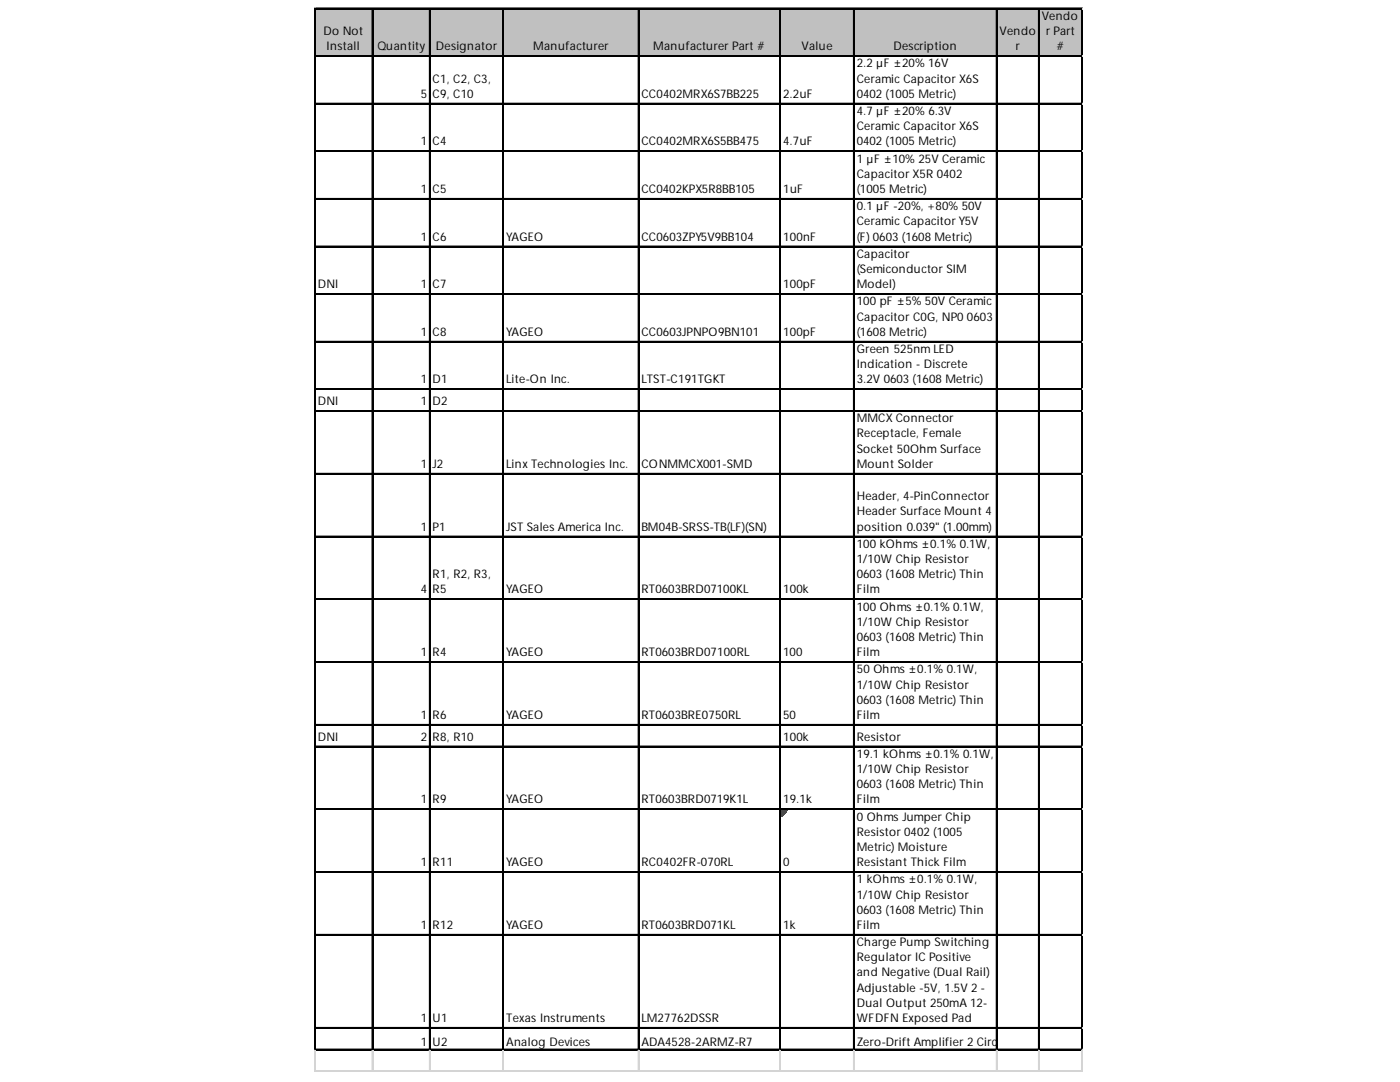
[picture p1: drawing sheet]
<svg xmlns="http://www.w3.org/2000/svg" width="279mm" height="216mm" viewBox="0 0 279 216" stroke-linecap="round" stroke-linejoin="round" font-family="sans-serif">
<defs><g id="words">
<g font-size="2.4">
<text x="207.9" y="3.9">Vendo</text>
<text x="64.5" y="7">Do Not</text>
<text x="65.2" y="10">Install</text>
<text x="75.3" y="10">Quantity</text>
<text x="87" y="10">Designator</text>
<text x="106.4" y="10">Manufacturer</text>
<text x="130.4" y="10">Manufacturer Part #</text>
<text x="160" y="10">Value</text>
<text x="178.3" y="10">Description</text>
<text x="199.5" y="7">Vendo</text>
<text x="202.7" y="10">r</text>
<text x="208.8" y="7">r Part</text>
<text x="210.9" y="10">#</text>
<text x="86.3" y="16.5">C1, C2, C3,</text>
<text x="171" y="13.4">2.2 µF ±20% 16V</text>
<text x="171" y="16.5">Ceramic Capacitor X6S</text>
<text x="84" y="19.5">5</text>
<text x="86.3" y="19.5">C9, C10</text>
<text x="128" y="19.5">CC0402MRX6S7BB225</text>
<text x="156.3" y="19.5">2.2uF</text>
<text x="171" y="19.5">0402 (1005 Metric)</text>
<text x="171" y="22.9">4.7 µF ±20% 6.3V</text>
<text x="84" y="29">1</text>
<text x="86.3" y="29">C4</text>
<text x="128" y="29">CC0402MRX6S5BB475</text>
<text x="156.3" y="29">4.7uF</text>
<text x="171" y="26">Ceramic Capacitor X6S</text>
<text x="171" y="29">0402 (1005 Metric)</text>
<text x="171" y="32.4">1 µF ±10% 25V Ceramic</text>
<text x="171" y="35.5">Capacitor X5R 0402</text>
<text x="84" y="38.5">1</text>
<text x="86.3" y="38.5">C5</text>
<text x="128" y="38.5">CC0402KPX5R8BB105</text>
<text x="156.3" y="38.5">1uF</text>
<text x="171" y="38.5">(1005 Metric)</text>
<text x="171" y="41.9">0.1 µF -20%, +80% 50V</text>
<text x="84" y="48">1</text>
<text x="86.3" y="48">C6</text>
<text x="101" y="48">YAGEO</text>
<text x="128" y="48">CC0603ZPY5V9BB104</text>
<text x="156.3" y="48">100nF</text>
<text x="171" y="45">Ceramic Capacitor Y5V</text>
<text x="171" y="48">(F) 0603 (1608 Metric)</text>
<text x="171" y="51.4">Capacitor</text>
<text x="63.5" y="57.5">DNI</text>
<text x="84" y="57.5">1</text>
<text x="86.3" y="57.5">C7</text>
<text x="156.3" y="57.5">100pF</text>
<text x="171" y="54.5">(Semiconductor SIM</text>
<text x="171" y="57.5">Model)</text>
<text x="171" y="61">100 pF ±5% 50V Ceramic</text>
<text x="171" y="64">Capacitor C0G, NP0 0603</text>
<text x="84" y="67">1</text>
<text x="86.3" y="67">C8</text>
<text x="101" y="67">YAGEO</text>
<text x="128" y="67">CC0603JPNPO9BN101</text>
<text x="156.3" y="67">100pF</text>
<text x="171" y="67">(1608 Metric)</text>
<text x="171" y="70.5">Green 525nm LED</text>
<text x="84" y="76.5">1</text>
<text x="86.3" y="76.5">D1</text>
<text x="101" y="76.5">Lite-On Inc.</text>
<text x="128" y="76.5">LTST-C191TGKT</text>
<text x="171" y="73.5">Indication - Discrete</text>
<text x="171" y="76.5">3.2V 0603 (1608 Metric)</text>
<text x="63.5" y="80.8">DNI</text>
<text x="84" y="80.8">1</text>
<text x="86.3" y="80.8">D2</text>
<text x="171" y="84.3">MMCX Connector</text>
<text x="171" y="87.3">Receptacle, Female</text>
<text x="84" y="93.3">1</text>
<text x="86.3" y="93.3">J2</text>
<text x="101" y="93.3">Linx Technologies Inc.</text>
<text x="128" y="93.3">CONMMCX001-SMD</text>
<text x="171" y="90.3">Socket 50Ohm Surface</text>
<text x="171" y="93.3">Mount Solder</text>
<text x="171" y="99.8">Header, 4-PinConnector</text>
<text x="84" y="105.9">1</text>
<text x="86.3" y="105.9">P1</text>
<text x="101" y="105.9">JST Sales America Inc.</text>
<text x="128" y="105.9">BM04B-SRSS-TB(LF)(SN)</text>
<text x="171" y="102.8">Header Surface Mount 4</text>
<text x="171" y="105.9">position 0.039&quot; (1.00mm)</text>
<text x="171" y="109.3">100 kOhms ±0.1% 0.1W,</text>
<text x="171" y="112.3">1/10W Chip Resistor</text>
<text x="84" y="118.4">4</text>
<text x="86.3" y="115.4">R1, R2, R3,</text>
<text x="86.3" y="118.4">R5</text>
<text x="101" y="118.4">YAGEO</text>
<text x="128" y="118.4">RT0603BRD07100KL</text>
<text x="156.3" y="118.4">100k</text>
<text x="171" y="115.4">0603 (1608 Metric) Thin</text>
<text x="171" y="118.4">Film</text>
<text x="171" y="121.8">100 Ohms ±0.1% 0.1W,</text>
<text x="171" y="124.9">1/10W Chip Resistor</text>
<text x="84" y="130.9">1</text>
<text x="86.3" y="130.9">R4</text>
<text x="101" y="130.9">YAGEO</text>
<text x="128" y="130.9">RT0603BRD07100RL</text>
<text x="156.3" y="130.9">100</text>
<text x="171" y="127.9">0603 (1608 Metric) Thin</text>
<text x="171" y="130.9">Film</text>
<text x="171" y="134.4">50 Ohms ±0.1% 0.1W,</text>
<text x="171" y="137.4">1/10W Chip Resistor</text>
<text x="84" y="143.4">1</text>
<text x="86.3" y="143.4">R6</text>
<text x="101" y="143.4">YAGEO</text>
<text x="128" y="143.4">RT0603BRE0750RL</text>
<text x="156.3" y="143.4">50</text>
<text x="171" y="140.4">0603 (1608 Metric) Thin</text>
<text x="171" y="143.4">Film</text>
<text x="63.5" y="147.8">DNI</text>
<text x="84" y="147.8">2</text>
<text x="86.3" y="147.8">R8, R10</text>
<text x="156.3" y="147.8">100k</text>
<text x="171" y="147.8">Resistor</text>
<text x="171" y="151.2">19.1 kOhms ±0.1% 0.1W,</text>
<text x="171" y="154.2">1/10W Chip Resistor</text>
<text x="84" y="160.3">1</text>
<text x="86.3" y="160.3">R9</text>
<text x="101" y="160.3">YAGEO</text>
<text x="128" y="160.3">RT0603BRD0719K1L</text>
<text x="156.3" y="160.3">19.1k</text>
<text x="171" y="157.3">0603 (1608 Metric) Thin</text>
<text x="171" y="160.3">Film</text>
<text x="171" y="163.7">0 Ohms Jumper Chip</text>
<text x="171" y="166.8">Resistor 0402 (1005</text>
<text x="84" y="172.8">1</text>
<text x="86.3" y="172.8">R11</text>
<text x="101" y="172.8">YAGEO</text>
<text x="128" y="172.8">RC0402FR-070RL</text>
<text x="156.3" y="172.8">0</text>
<text x="171" y="169.8">Metric) Moisture</text>
<text x="171" y="172.8">Resistant Thick Film</text>
<text x="171" y="176.3">1 kOhms ±0.1% 0.1W,</text>
<text x="171" y="179.3">1/10W Chip Resistor</text>
<text x="84" y="185.3">1</text>
<text x="86.3" y="185.3">R12</text>
<text x="101" y="185.3">YAGEO</text>
<text x="128" y="185.3">RT0603BRD071KL</text>
<text x="156.3" y="185.3">1k</text>
<text x="171" y="182.3">0603 (1608 Metric) Thin</text>
<text x="171" y="185.3">Film</text>
<text x="171" y="188.8">Charge Pump Switching</text>
<text x="171" y="191.8">Regulator IC Positive</text>
<text x="171" y="194.8">and Negative (Dual Rail)</text>
<text x="171" y="197.9">Adjustable -5V, 1.5V 2 -</text>
<text x="84" y="203.9">1</text>
<text x="86.3" y="203.9">U1</text>
<text x="101" y="203.9">Texas Instruments</text>
<text x="128" y="203.9">LM27762DSSR</text>
<text x="171" y="200.9">Dual Output 250mA 12-</text>
<text x="171" y="203.9">WFDFN Exposed Pad</text>
<text x="84" y="208.7">1</text>
<text x="86.3" y="208.7">U2</text>
<text x="101" y="208.7">Analog Devices</text>
<text x="128" y="208.7">ADA4528-2ARMZ-R7</text>
<text x="171" y="208.7">Zero-Drift Amplifier 2 Circuit Rail-</text>
<text x="207.6" y="208.7">to-Rail 8-MSOP</text>
</g>
</g></defs>
<path d="M63 1.8h153.1v9.5h-153.1z" fill="#c0c0c0"/>
<path d="M155.9 161.6h1.3" fill="none" stroke="#008000" stroke-width=".22"/>
<path d="M155.9 161.6h1.3v.2h-1.3z" fill="#008000"/>
<path d="M155.9 161.8h1" fill="none" stroke="#008000" stroke-width=".22"/>
<path d="M155.9 161.8h1v.2h-1z" fill="#008000"/>
<path d="M155.9 162h.8" fill="none" stroke="#008000" stroke-width=".22"/>
<path d="M155.9 162h.8v.3h-.8z" fill="#008000"/>
<path d="M155.9 162.3h.6" fill="none" stroke="#008000" stroke-width=".22"/>
<path d="M155.9 162.3h.6v.2h-.6z" fill="#008000"/>
<path d="M155.9 162.5h.4" fill="none" stroke="#008000" stroke-width=".22"/>
<path d="M155.9 162.5h.4v.2h-.4z" fill="#008000"/>
<path d="M155.9 162.7h.2" fill="none" stroke="#008000" stroke-width=".22"/>
<path d="M155.9 162.7h.2v.2h-.2z" fill="#008000"/>
<g fill="none" stroke="#000" stroke-width=".22">
<path d="M62.8 1.6v208M62.9 1.6v208M63 1.6h153.1M63 1.7h153.1M63 11.1h153.1M63 11.2h153.1M74.3 1.8v207.8M74.4 1.8v207.8M85.7 1.8v207.8M85.8 1.8v207.8M100.4 1.8v207.8M100.5 1.8v207.8"/>
<path d="M127.4 1.8v207.8M127.5 1.8v207.8M155.6 1.8v207.8M155.8 1.8v207.8M170.3 1.8v207.8M170.4 1.8v207.8M198.8 1.8v207.8M198.9 1.8v207.8M207.2 1.8v207.8M207.4 1.8v207.8M215.9 1.8v207.8M216 1.8v207.8"/>
<path d="M63 20.6h153.1M63 20.7h153.1M63 30.1h153.1M63 30.2h153.1M63 39.6h153.1M63 39.7h153.1M63 49.1h153.1M63 49.2h153.1M63 58.6h153.1M63 58.7h153.1M63 68.1h153.1M63 68.2h153.1"/>
<path d="M63 77.6h153.1M63 77.7h153.1M63 81.9h153.1M63 82h153.1M63 94.5h153.1M63 94.6h153.1M63 107h153.1M63 107.1h153.1M63 119.5h153.1M63 119.6h153.1M63 132h153.1M63 132.1h153.1"/>
<path d="M63 144.6h153.1M63 144.7h153.1M63 148.9h153.1M63 149h153.1M63 161.4h153.1M63 161.5h153.1M63 173.9h153.1M63 174h153.1M63 186.4h153.1M63 186.6h153.1M63 205h153.1M63 205.1h153.1"/>
<path d="M63 209.3h153.1M63 209.4h153.1"/>
</g>
<g fill="none" stroke="#d4d4d4" stroke-width=".22">
<path d="M216.1 1.6h.1M62.8 209.6v4.3M62.9 209.6v4.3M74.3 209.6v4.3M74.4 209.6v4.3M85.7 209.6v4.3M85.8 209.6v4.3M100.4 209.6v4.3M100.5 209.6v4.3M127.4 209.6v4.3M127.5 209.6v4.3M155.6 209.6v4.3"/>
<path d="M155.8 209.6v4.3M170.3 209.6v4.3M170.4 209.6v4.3M198.8 209.6v4.3M198.9 209.6v4.3M207.2 209.6v4.3M207.4 209.6v4.3M215.9 209.6v4.3M216 209.6v4.3"/>
</g>
<path d="M216.1 1.6v.2z" fill="#d4d4d4"/>
<path d="M216.1 11.1h.1" fill="none" stroke="#d4d4d4" stroke-width=".22"/>
<path d="M216.1 11.1v.2z" fill="#d4d4d4"/>
<path d="M216.1 20.6h.1" fill="none" stroke="#d4d4d4" stroke-width=".22"/>
<path d="M216.1 20.6v.2z" fill="#d4d4d4"/>
<path d="M216.1 30.1h.1" fill="none" stroke="#d4d4d4" stroke-width=".22"/>
<path d="M216.1 30.1v.2z" fill="#d4d4d4"/>
<path d="M216.1 39.6h.1" fill="none" stroke="#d4d4d4" stroke-width=".22"/>
<path d="M216.1 39.6v.2z" fill="#d4d4d4"/>
<path d="M216.1 49.1h.1" fill="none" stroke="#d4d4d4" stroke-width=".22"/>
<path d="M216.1 49.1v.2z" fill="#d4d4d4"/>
<path d="M216.1 58.6h.1" fill="none" stroke="#d4d4d4" stroke-width=".22"/>
<path d="M216.1 58.6v.2z" fill="#d4d4d4"/>
<path d="M216.1 68.1h.1" fill="none" stroke="#d4d4d4" stroke-width=".22"/>
<path d="M216.1 68.1v.2z" fill="#d4d4d4"/>
<path d="M216.1 77.6h.1" fill="none" stroke="#d4d4d4" stroke-width=".22"/>
<path d="M216.1 77.6v.2z" fill="#d4d4d4"/>
<path d="M216.1 81.9h.1" fill="none" stroke="#d4d4d4" stroke-width=".22"/>
<path d="M216.1 81.9v.2z" fill="#d4d4d4"/>
<path d="M216.1 94.5h.1" fill="none" stroke="#d4d4d4" stroke-width=".22"/>
<path d="M216.1 94.5v.2z" fill="#d4d4d4"/>
<path d="M216.1 107h.1" fill="none" stroke="#d4d4d4" stroke-width=".22"/>
<path d="M216.1 107v.2z" fill="#d4d4d4"/>
<path d="M216.1 119.5h.1" fill="none" stroke="#d4d4d4" stroke-width=".22"/>
<path d="M216.1 119.5v.2z" fill="#d4d4d4"/>
<path d="M216.1 132h.1" fill="none" stroke="#d4d4d4" stroke-width=".22"/>
<path d="M216.1 132v.2z" fill="#d4d4d4"/>
<path d="M216.1 144.6h.1" fill="none" stroke="#d4d4d4" stroke-width=".22"/>
<path d="M216.1 144.6v.2z" fill="#d4d4d4"/>
<path d="M216.1 148.9h.1" fill="none" stroke="#d4d4d4" stroke-width=".22"/>
<path d="M216.1 148.9v.2z" fill="#d4d4d4"/>
<path d="M216.1 161.4h.1" fill="none" stroke="#d4d4d4" stroke-width=".22"/>
<path d="M216.1 161.4v.2z" fill="#d4d4d4"/>
<path d="M216.1 173.9h.1" fill="none" stroke="#d4d4d4" stroke-width=".22"/>
<path d="M216.1 173.9v.2z" fill="#d4d4d4"/>
<path d="M216.1 186.4h.1" fill="none" stroke="#d4d4d4" stroke-width=".22"/>
<path d="M216.1 186.4v.3z" fill="#d4d4d4"/>
<path d="M216.1 205h.1" fill="none" stroke="#d4d4d4" stroke-width=".22"/>
<path d="M216.1 205v.2z" fill="#d4d4d4"/>
<path d="M216.1 209.3h.1" fill="none" stroke="#d4d4d4" stroke-width=".22"/>
<path d="M216.1 209.3v.3z" fill="#d4d4d4"/>
<path d="M62.8 213.7h153.3M62.8 213.8h153.3" fill="none" stroke="#d4d4d4" stroke-width=".22"/>
<use href="#words"/>
</svg>
